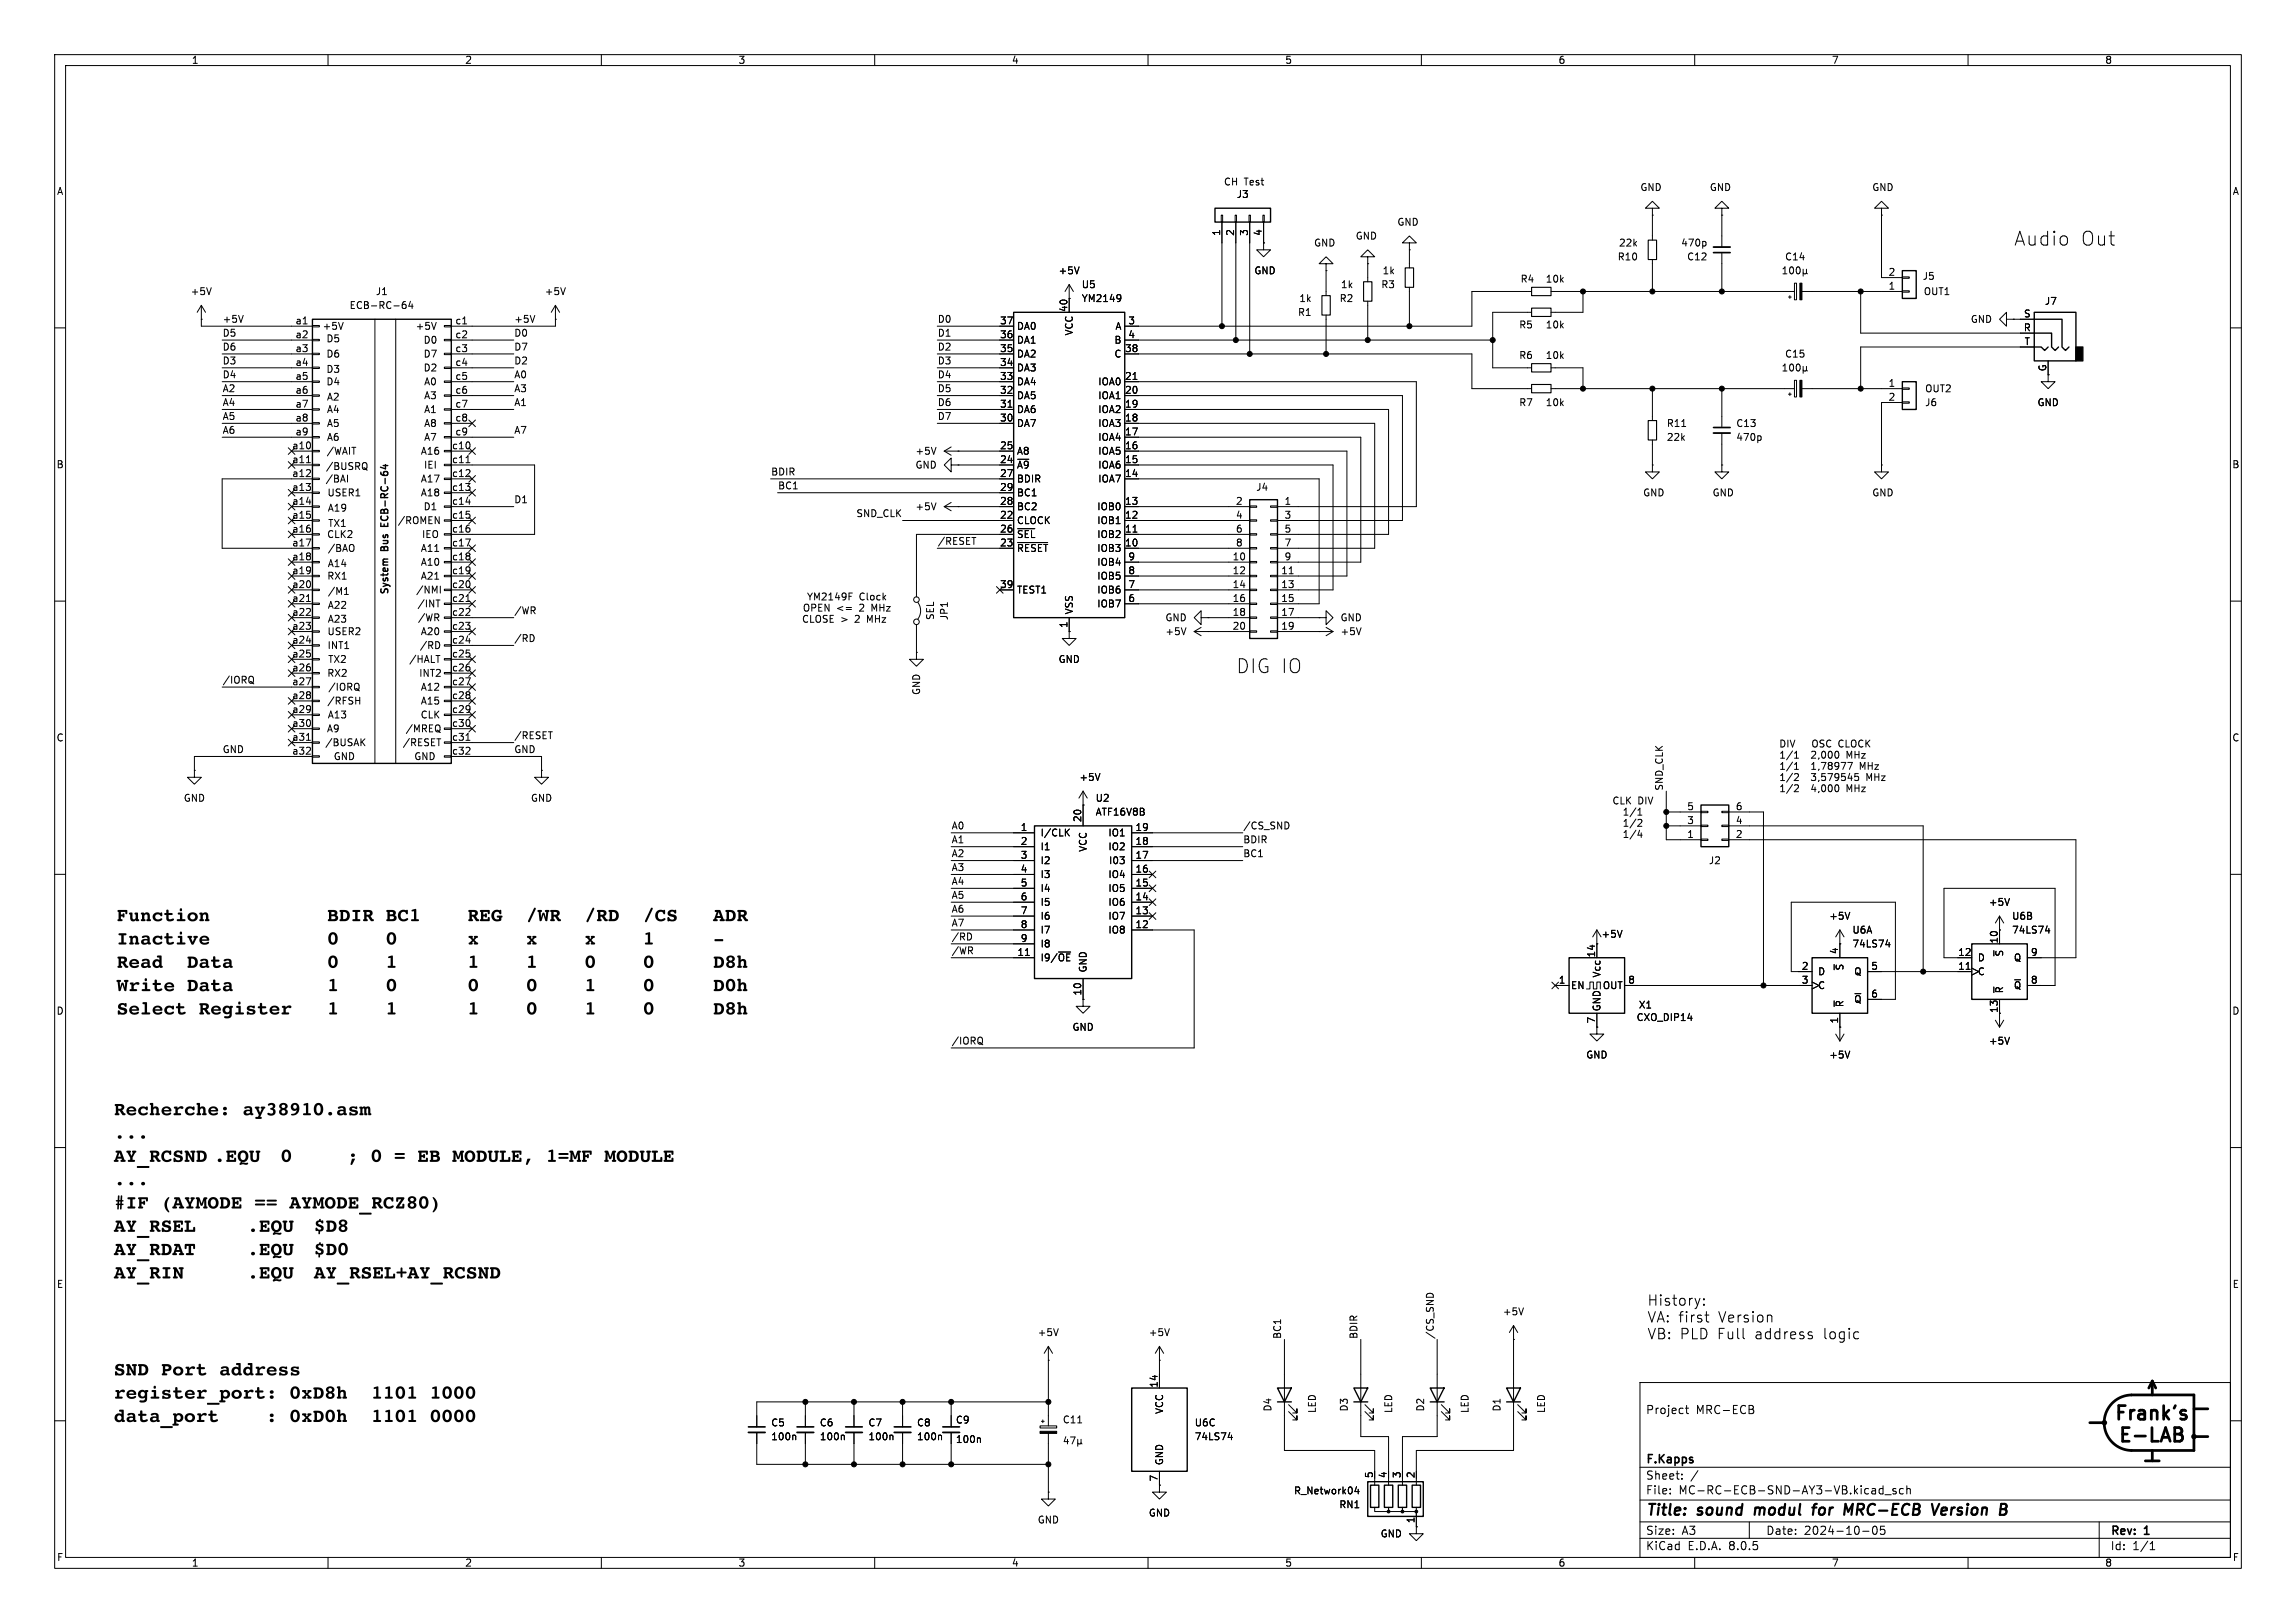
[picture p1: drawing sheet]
<svg xmlns="http://www.w3.org/2000/svg" width="420mm" height="297mm" viewBox="0 0 420 297" stroke-linecap="round" stroke-linejoin="round" font-family="sans-serif">
<defs><g id="words">
<g font-size="3.5">
<text x="368.4" y="45.2">Audio</text>
<text x="380.6" y="45.2">Out</text>
<text x="226.1" y="123.4">DIG IO</text>
<text x="21.3" y="169.6">Function</text>
<text x="21.3" y="173.8">Inactive</text>
<text x="59.8" y="169.6">BDIR BC1</text>
<text x="59.8" y="173.8">0</text>
<text x="70.5" y="173.8">0</text>
<text x="85.5" y="169.6">REG</text>
<text x="85.5" y="173.8">x</text>
<text x="96.2" y="173.8">x</text>
<text x="96.2" y="169.6">/WR</text>
<text x="106.9" y="173.8">x</text>
<text x="106.9" y="169.6">/RD</text>
<text x="117.6" y="173.8">1</text>
<text x="117.6" y="169.6">/CS</text>
<text x="130.4" y="169.6">ADR</text>
<text x="21.3" y="178.1">Read</text>
<text x="34.2" y="178.1">Data</text>
<text x="59.8" y="178.1">0</text>
<text x="70.5" y="178.1">1</text>
<text x="85.5" y="178.1">1</text>
<text x="96.2" y="178.1">1</text>
<text x="106.9" y="178.1">0</text>
<text x="117.6" y="178.1">0</text>
<text x="130.4" y="178.1">D8h</text>
<text x="21.3" y="182.4">Write</text>
<text x="34.2" y="182.4">Data</text>
<text x="59.8" y="182.4">1</text>
<text x="70.5" y="182.4">0</text>
<text x="85.5" y="182.4">0</text>
<text x="96.2" y="182.4">0</text>
<text x="106.9" y="182.4">1</text>
<text x="117.6" y="182.4">0</text>
<text x="130.4" y="182.4">D0h</text>
<text x="21.3" y="186.6">Select</text>
<text x="36.3" y="186.6">Register</text>
<text x="59.8" y="186.6">1</text>
<text x="70.5" y="186.6">1</text>
<text x="85.5" y="186.6">1</text>
<text x="96.2" y="186.6">0</text>
<text x="106.9" y="186.6">1</text>
<text x="117.6" y="186.6">0</text>
<text x="130.4" y="186.6">D8h</text>
<text x="20.8" y="205.1">Recherche:</text>
<text x="44.4" y="205.1">ay38910.asm</text>
<text x="20.8" y="213.6">AY_RCSND .EQU 0 ;</text>
<text x="67.8" y="213.6">0 = EB MODULE, 1=MF MODULE</text>
<text x="20.8" y="222.2">#IF</text>
<text x="20.8" y="226.4">AY_RSEL .EQU $D8</text>
<text x="29.4" y="222.2">(AYMODE== AYMODE_RCZ80)</text>
<text x="20.8" y="230.7">AY_RDAT .EQU $D0</text>
<text x="20.8" y="235">AY_RIN .EQU AY_RSEL+AY_RCSND</text>
<text x="20.8" y="252.7">SND Port</text>
<text x="20.8" y="257">register_port:</text>
<text x="40.1" y="252.7">address</text>
<text x="52.9" y="257">0xD8h</text>
<text x="67.9" y="257">1101</text>
<text x="78.6" y="257">1000</text>
<text x="20.8" y="261.2">data_port</text>
<text x="48.6" y="261.2">:</text>
<text x="52.9" y="261.2">0xD0h</text>
<text x="67.9" y="261.2">1101</text>
<text x="78.6" y="261.2">0000</text>
</g>
<g font-size="2.8">
<text x="301" y="277.9">Title:</text>
<text x="310.6" y="277.9">sound</text>
<text x="321.8" y="277.9">modul</text>
<text x="333.3" y="277.9">for</text>
<text x="339.8" y="277.9">MRC-ECB</text>
<text x="356.7" y="277.9">Version</text>
</g>
<g font-size="2.7">
<text x="301.2" y="239.2">History:</text>
<text x="301.2" y="242.2">VA: first</text>
<text x="301.2" y="245.3">VB: PLD Full</text>
<text x="314.3" y="242.2">Version</text>
<text x="321" y="245.3">address</text>
<text x="333.6" y="245.3">logic</text>
</g>
<g font-size="2.1">
<text x="301" y="259">Project</text>
<text x="310.2" y="259">MRC-ECB</text>
<text x="301" y="268.2">F.Kapps</text>
<text x="301" y="273.7">File:</text>
<text x="301" y="271">Sheet:</text>
<text x="307.1" y="273.7">MC-RC-ECB-SND-AY3-VB.kicad_sch</text>
<text x="301" y="281.1">Size:</text>
<text x="307.6" y="281.1">A3</text>
<text x="323" y="281.1">Date:</text>
<text x="330" y="281.1">2024-10-05</text>
<text x="386" y="281.3">Rev:</text>
<text x="392.4" y="281.3">1</text>
<text x="301" y="283.9">KiCad</text>
<text x="308.7" y="283.9">E.D.A.</text>
<text x="316.3" y="283.9">8.0.5</text>
<text x="386" y="283.9">Id:</text>
<text x="390.1" y="283.9">1/1</text>
</g>
<g font-size="1.8">
<text x="35" y="11.9">1</text>
<text x="85" y="11.9">2</text>
<text x="135" y="11.9">3</text>
<text x="185" y="11.9">4</text>
<text x="235" y="11.9">5</text>
<text x="285" y="11.9">6</text>
<text x="335" y="11.9">7</text>
<text x="385" y="11.9">8</text>
<text x="10.3" y="35.9">A</text>
<text x="223.8" y="34.1">CH Test</text>
<text x="300" y="35.2">GND</text>
<text x="312.7" y="35.2">GND</text>
<text x="342.4" y="35.2">GND</text>
<text x="408.3" y="35.9">A</text>
<text x="226.1" y="36.4">J3</text>
<text x="255.5" y="41.5">GND</text>
<text x="223.3" y="43.3" transform="rotate(-90 223.3 43.3)">1</text>
<text x="225.8" y="43.3" transform="rotate(-90 225.8 43.3)">2</text>
<text x="228.3" y="43.3" transform="rotate(-90 228.3 43.3)">3</text>
<text x="230.9" y="43.3" transform="rotate(-90 230.9 43.3)">4</text>
<text x="240.3" y="45.3">GND</text>
<text x="247.9" y="44">GND</text>
<text x="295.8" y="47.9">R10</text>
<text x="296.1" y="45.3">22k</text>
<text x="307.4" y="45.3">470p</text>
<text x="308.5" y="47.8">C12</text>
<text x="326.4" y="47.9">C14</text>
<text x="193.5" y="50.4">+5V</text>
<text x="197.8" y="52.9">U5</text>
<text x="229.4" y="50.4">GND</text>
<text x="245.2" y="52.9">1k</text>
<text x="252.6" y="52.9">R3</text>
<text x="252.8" y="50.4">1k</text>
<text x="278.1" y="51.9">R4</text>
<text x="282.7" y="51.9">10k</text>
<text x="345.4" y="53.1">1</text>
<text x="345.4" y="50.5">2</text>
<text x="351.6" y="51.4">J5</text>
<text x="34.8" y="54.2">+5V</text>
<text x="40.6" y="59.2">+5V</text>
<text x="54" y="59.4">a1</text>
<text x="63.9" y="56.7">ECB-RC-64</text>
<text x="68.7" y="54.2">J1</text>
<text x="83.2" y="59.4">c1</text>
<text x="94" y="59.2">+5V</text>
<text x="99.6" y="54.2">+5V</text>
<text x="171.4" y="59.2">D0</text>
<text x="182.8" y="59.4">37</text>
<text x="195.3" y="57.2" transform="rotate(-90 195.3 57.2)">40</text>
<text x="197.8" y="55.5">YM2149</text>
<text x="206.3" y="59.4">3</text>
<text x="237.3" y="58">R1</text>
<text x="237.6" y="55.5">1k</text>
<text x="245" y="55.5">R2</text>
<text x="351.8" y="54.2">OUT1</text>
<text x="360.4" y="59.3">GND</text>
<text x="370.1" y="58.2">S</text>
<text x="374" y="56">J7</text>
<text x="40.6" y="61.7">D5</text>
<text x="40.6" y="64.2">D6</text>
<text x="54" y="62">a2</text>
<text x="54" y="64.5">a3</text>
<text x="58.9" y="60.6">+5V</text>
<text x="59.6" y="62.8">D5</text>
<text x="59.6" y="65.6">D6</text>
<text x="75.9" y="60.6">+5V</text>
<text x="77.4" y="63.1">D0</text>
<text x="77.4" y="65.6">D7</text>
<text x="83.2" y="62">c2</text>
<text x="83.2" y="64.5">c3</text>
<text x="94" y="64.2">D7</text>
<text x="94" y="61.7">D0</text>
<text x="171.4" y="64.2">D2</text>
<text x="171.4" y="61.7">D1</text>
<text x="182.8" y="64.5">35</text>
<text x="182.8" y="62">36</text>
<text x="185.9" y="65.6">DA2</text>
<text x="185.9" y="63.1">DA1</text>
<text x="185.9" y="60.6">DA0</text>
<text x="196.4" y="61.5" transform="rotate(-90 196.4 61.5)">VCC</text>
<text x="203.8" y="65.6">C</text>
<text x="203.8" y="63.1">B</text>
<text x="203.9" y="60.6">A</text>
<text x="205.7" y="64.5">38</text>
<text x="206.3" y="62">4</text>
<text x="277.8" y="65.9">R6</text>
<text x="277.8" y="60.3">R5</text>
<text x="282.7" y="65.9">10k</text>
<text x="282.7" y="60.3">10k</text>
<text x="326.4" y="65.6">C15</text>
<text x="370.1" y="60.7">R</text>
<text x="370.3" y="63.2">T</text>
<text x="40.6" y="71.9">A2</text>
<text x="40.6" y="69.3">D4</text>
<text x="40.6" y="66.8">D3</text>
<text x="54" y="67.1">a4</text>
<text x="54" y="69.6">a5</text>
<text x="59.6" y="68.4">D3</text>
<text x="59.6" y="70.7">D4</text>
<text x="77.4" y="68.2">D2</text>
<text x="77.5" y="70.7">A0</text>
<text x="83.2" y="67.1">c4</text>
<text x="83.2" y="69.6">c5</text>
<text x="94" y="66.8">D2</text>
<text x="94" y="69.3">A0</text>
<text x="94" y="71.9">A3</text>
<text x="171.4" y="71.9">D5</text>
<text x="171.4" y="66.8">D3</text>
<text x="171.4" y="69.3">D4</text>
<text x="182.8" y="69.6">33</text>
<text x="182.8" y="67.1">34</text>
<text x="185.9" y="70.7">DA4</text>
<text x="185.9" y="68.2">DA3</text>
<text x="200.8" y="70.7">IOA0</text>
<text x="205.7" y="69.6">21</text>
<text x="345.4" y="70.9">1</text>
<text x="352.1" y="72">OUT2</text>
<text x="374.4" y="68" transform="rotate(-90 374.4 68)">G</text>
<text x="40.6" y="74.4">A4</text>
<text x="40.6" y="76.9">A5</text>
<text x="54" y="72.1">a6</text>
<text x="54" y="74.7">a7</text>
<text x="54" y="77.2">a8</text>
<text x="59.7" y="73.5">A2</text>
<text x="59.7" y="75.8">A4</text>
<text x="77.5" y="75.8">A1</text>
<text x="77.5" y="73.3">A3</text>
<text x="83.2" y="72.1">c6</text>
<text x="83.2" y="74.7">c7</text>
<text x="83.2" y="77.2">c8</text>
<text x="94" y="74.4">A1</text>
<text x="171.4" y="74.4">D6</text>
<text x="171.4" y="76.9">D7</text>
<text x="182.8" y="77.2">30</text>
<text x="182.8" y="74.7">31</text>
<text x="182.8" y="72.1">32</text>
<text x="185.9" y="75.8">DA6</text>
<text x="185.9" y="73.3">DA5</text>
<text x="200.8" y="75.8">IOA2</text>
<text x="200.8" y="73.3">IOA1</text>
<text x="205.7" y="77.2">18</text>
<text x="205.7" y="74.7">19</text>
<text x="205.7" y="72.1">20</text>
<text x="277.8" y="74.5">R7</text>
<text x="282.7" y="74.5">10k</text>
<text x="345.4" y="73.4">2</text>
<text x="352.1" y="74.5">J6</text>
<text x="372.6" y="74.5">GND</text>
<text x="40.6" y="79.5">A6</text>
<text x="53.4" y="82.3">a10</text>
<text x="54" y="79.8">a9</text>
<text x="59.7" y="83.4">/WAIT</text>
<text x="59.7" y="78.3">A5</text>
<text x="59.7" y="80.9">A6</text>
<text x="76.9" y="83.4">A16</text>
<text x="77.5" y="80.9">A7</text>
<text x="77.5" y="78.3">A8</text>
<text x="82.6" y="82.3">c10</text>
<text x="83.2" y="79.8">c9</text>
<text x="94" y="79.5">A7</text>
<text x="167.4" y="83.4">+5V</text>
<text x="182.8" y="82.3">25</text>
<text x="185.9" y="83.4">A8</text>
<text x="185.9" y="78.3">DA7</text>
<text x="200.8" y="83.4">IOA5</text>
<text x="200.8" y="80.9">IOA4</text>
<text x="200.8" y="78.3">IOA3</text>
<text x="205.7" y="82.3">16</text>
<text x="205.7" y="79.8">17</text>
<text x="304.8" y="78.3">R11</text>
<text x="304.8" y="80.9">22k</text>
<text x="317.5" y="78.3">C13</text>
<text x="317.5" y="80.9">470p</text>
<text x="10.3" y="85.9">B</text>
<text x="53.4" y="84.8">a11</text>
<text x="53.4" y="87.4">a12</text>
<text x="53.4" y="89.9">a13</text>
<text x="59.5" y="88.5">/BAI</text>
<text x="59.5" y="86.2">/BUSRQ</text>
<text x="76.9" y="88.5">A17</text>
<text x="77.4" y="86">IEI</text>
<text x="82.6" y="84.8">c11</text>
<text x="82.6" y="87.4">c12</text>
<text x="82.6" y="89.9">c13</text>
<text x="141" y="87.1">BDIR</text>
<text x="142.2" y="89.6">BC1</text>
<text x="167.4" y="86">GND</text>
<text x="182.8" y="84.8">24</text>
<text x="182.8" y="87.4">27</text>
<text x="182.8" y="89.9">29</text>
<text x="185.9" y="86">~{A9}</text>
<text x="185.9" y="88.5">BDIR</text>
<text x="200.8" y="88.5">IOA7</text>
<text x="200.8" y="86">IOA6</text>
<text x="205.7" y="87.4">14</text>
<text x="205.7" y="84.8">15</text>
<text x="408.2" y="85.9">B</text>
<text x="53.4" y="92.5">a14</text>
<text x="53.4" y="95">a15</text>
<text x="59.8" y="91">USER1</text>
<text x="59.9" y="93.8">A19</text>
<text x="71.4" y="95.9" transform="rotate(-90 71.4 95.9)">ECB-RC-64</text>
<text x="76.9" y="91">A18</text>
<text x="77.4" y="93.6">D1</text>
<text x="82.6" y="92.5">c14</text>
<text x="82.6" y="95">c15</text>
<text x="94" y="92.2">D1</text>
<text x="156.6" y="94.7">SND_CLK</text>
<text x="167.4" y="93.6">+5V</text>
<text x="182.8" y="95">22</text>
<text x="182.8" y="92.5">28</text>
<text x="185.9" y="93.6">BC2</text>
<text x="185.9" y="91">BC1</text>
<text x="200.6" y="93.6">IOB0</text>
<text x="205.7" y="95">12</text>
<text x="205.7" y="92.5">13</text>
<text x="226" y="92.5">2</text>
<text x="226" y="95">4</text>
<text x="229.7" y="90">J4</text>
<text x="234.9" y="92.5">1</text>
<text x="234.9" y="95">3</text>
<text x="300.5" y="91">GND</text>
<text x="313.2" y="91">GND</text>
<text x="342.4" y="91">GND</text>
<text x="53.4" y="97.5">a16</text>
<text x="53.4" y="100.1">a17</text>
<text x="59.7" y="98.7">CLK2</text>
<text x="59.9" y="101.2">/BAO</text>
<text x="59.9" y="96.6">TX1</text>
<text x="71.4" y="100.8" transform="rotate(-90 71.4 100.8)">Bus</text>
<text x="72.7" y="96.1">/ROMEN</text>
<text x="76.9" y="101.2">A11</text>
<text x="77.1" y="98.7">IEO</text>
<text x="82.6" y="97.5">c16</text>
<text x="82.6" y="100.1">c17</text>
<text x="171.4" y="99.8">/RESET</text>
<text x="182.8" y="100.1">23</text>
<text x="182.8" y="97.5">26</text>
<text x="185.9" y="96.1">CLOCK</text>
<text x="185.9" y="101.2">~{RESET}</text>
<text x="185.9" y="98.7">~{SEL}</text>
<text x="200.6" y="101.2">IOB3</text>
<text x="200.6" y="98.7">IOB2</text>
<text x="200.6" y="96.1">IOB1</text>
<text x="205.7" y="100.1">10</text>
<text x="205.7" y="97.5">11</text>
<text x="226" y="97.5">6</text>
<text x="226" y="100.1">8</text>
<text x="234.9" y="97.5">5</text>
<text x="234.9" y="100.1">7</text>
<text x="53.4" y="102.6">a18</text>
<text x="53.4" y="105.2">a19</text>
<text x="53.4" y="107.7">a20</text>
<text x="59.8" y="106.3">RX1</text>
<text x="59.9" y="104">A14</text>
<text x="76.9" y="103.7">A10</text>
<text x="76.9" y="106.3">A21</text>
<text x="82.6" y="102.6">c18</text>
<text x="82.6" y="105.2">c19</text>
<text x="82.6" y="107.7">c20</text>
<text x="182.8" y="107.7">39</text>
<text x="200.6" y="106.3">IOB5</text>
<text x="200.6" y="103.7">IOB4</text>
<text x="206.3" y="107.7">7</text>
<text x="206.3" y="105.2">8</text>
<text x="206.3" y="102.6">9</text>
<text x="225.4" y="102.6">10</text>
<text x="225.4" y="105.2">12</text>
<text x="225.4" y="107.7">14</text>
<text x="234.3" y="105.2">11</text>
<text x="234.3" y="107.7">13</text>
<text x="234.9" y="102.6">9</text>
<text x="53.4" y="110.2">a21</text>
<text x="53.4" y="112.8">a22</text>
<text x="59.9" y="111.6">A22</text>
<text x="59.9" y="109.1">/M1</text>
<text x="71.4" y="109" transform="rotate(-90 71.4 109)">System</text>
<text x="76" y="108.8">/NMI</text>
<text x="76.3" y="111.4">/INT</text>
<text x="76.3" y="113.9">/WR</text>
<text x="82.6" y="110.2">c21</text>
<text x="82.6" y="112.8">c22</text>
<text x="94" y="112.5">/WR</text>
<text x="146.8" y="112.1">OPEN &lt;=</text>
<text x="147.5" y="110.1">YM2149F</text>
<text x="157.2" y="110.1">Clock</text>
<text x="157.3" y="112.1">2</text>
<text x="159.7" y="112.1">MHz</text>
<text x="171" y="113.6" transform="rotate(-90 171 113.6)">SEL</text>
<text x="173.6" y="113.6" transform="rotate(-90 173.6 113.6)">JP1</text>
<text x="185.9" y="108.8">TEST1</text>
<text x="196.4" y="112.5" transform="rotate(-90 196.4 112.5)">VSS</text>
<text x="200.6" y="111.4">IOB7</text>
<text x="200.6" y="108.8">IOB6</text>
<text x="206.3" y="110.2">6</text>
<text x="213.1" y="113.9">GND</text>
<text x="225.4" y="110.2">16</text>
<text x="225.4" y="112.8">18</text>
<text x="234.3" y="110.2">15</text>
<text x="234.3" y="112.8">17</text>
<text x="245.1" y="113.9">GND</text>
<text x="53.4" y="115.3">a23</text>
<text x="53.4" y="117.9">a24</text>
<text x="59.8" y="116.4">USER2</text>
<text x="59.8" y="119">INT1</text>
<text x="59.9" y="114.2">A23</text>
<text x="76.7" y="119">/RD</text>
<text x="76.9" y="116.4">A20</text>
<text x="82.6" y="115.3">c23</text>
<text x="82.6" y="117.9">c24</text>
<text x="94" y="117.6">/RD</text>
<text x="146.6" y="114.2">CLOSE &gt;</text>
<text x="156.5" y="114.2">2</text>
<text x="158.9" y="114.2">MHz</text>
<text x="195.3" y="115" transform="rotate(-90 195.3 115)">1</text>
<text x="213.1" y="116.4">+5V</text>
<text x="225.4" y="115.3">20</text>
<text x="234.3" y="115.3">19</text>
<text x="245.1" y="116.4">+5V</text>
<text x="40.6" y="125.2">/IORQ</text>
<text x="53.4" y="120.4">a25</text>
<text x="53.4" y="122.9">a26</text>
<text x="53.4" y="125.5">a27</text>
<text x="59.8" y="124.1">RX2</text>
<text x="59.9" y="121.5">TX2</text>
<text x="74.7" y="121.5">/HALT</text>
<text x="76.6" y="124.1">INT2</text>
<text x="82.6" y="120.4">c25</text>
<text x="82.6" y="122.9">c26</text>
<text x="82.6" y="125.5">c27</text>
<text x="193.5" y="121.5">GND</text>
<text x="53.4" y="128">a28</text>
<text x="53.4" y="130.6">a29</text>
<text x="59.8" y="129.1">/RFSH</text>
<text x="59.9" y="131.7">A13</text>
<text x="59.9" y="126.6">/IORQ</text>
<text x="76.8" y="131.7">CLK</text>
<text x="76.9" y="126.6">A12</text>
<text x="76.9" y="129.1">A15</text>
<text x="82.6" y="128">c28</text>
<text x="82.6" y="130.6">c29</text>
<text x="168.5" y="127.3" transform="rotate(-90 168.5 127.3)">GND</text>
<text x="10.3" y="135.9">C</text>
<text x="40.6" y="137.9">GND</text>
<text x="53.4" y="133.1">a30</text>
<text x="53.4" y="135.6">a31</text>
<text x="59.4" y="136.8">/BUSAK</text>
<text x="59.7" y="134.2">A9</text>
<text x="73.6" y="136.8">/RESET</text>
<text x="74.1" y="134.2">/MREQ</text>
<text x="82.6" y="133.1">c30</text>
<text x="82.6" y="135.6">c31</text>
<text x="94" y="137.9">GND</text>
<text x="94" y="135.4">/RESET</text>
<text x="325.4" y="137">DIV</text>
<text x="331.9" y="137">OSC CLOCK</text>
<text x="408.2" y="135.9">C</text>
<text x="53.4" y="138.2">a32</text>
<text x="60.9" y="139.3">GND</text>
<text x="75.7" y="139.3">GND</text>
<text x="82.6" y="138.2">c32</text>
<text x="197.4" y="143.1">+5V</text>
<text x="325.4" y="139">1/1</text>
<text x="325.4" y="141.1">1/1</text>
<text x="325.4" y="143.1">1/2</text>
<text x="331.5" y="139">2,000</text>
<text x="331.5" y="141.1">1,78977</text>
<text x="331.5" y="143.1">3,579545</text>
<text x="338.1" y="139">MHz</text>
<text x="340.5" y="141.1">MHz</text>
<text x="341.7" y="143.1">MHz</text>
<text x="33.5" y="146.9">GND</text>
<text x="97" y="146.9">GND</text>
<text x="200.3" y="146.9">U2</text>
<text x="200.3" y="149.5">ATF16V8B</text>
<text x="294.9" y="147.4">CLK</text>
<text x="296.7" y="149.5">1/1</text>
<text x="299.6" y="147.4">DIV</text>
<text x="304.3" y="144.8" transform="rotate(-90 304.3 144.8)">SND_CLK</text>
<text x="308.5" y="148.3">5</text>
<text x="317.4" y="148.3">6</text>
<text x="325.4" y="145.2">1/2</text>
<text x="331.5" y="145.2">4,000</text>
<text x="338.1" y="145.2">MHz</text>
<text x="174" y="154.4">A1</text>
<text x="174" y="151.9">A0</text>
<text x="186.6" y="152.1">1</text>
<text x="186.6" y="154.7">2</text>
<text x="190.2" y="153.3">I/CLK</text>
<text x="190.2" y="155.8">I1</text>
<text x="197.9" y="150.5" transform="rotate(-90 197.9 150.5)">20</text>
<text x="199" y="156" transform="rotate(-90 199 156)">VCC</text>
<text x="202.6" y="155.8">IO2</text>
<text x="202.6" y="153.3">IO1</text>
<text x="207.6" y="154.7">18</text>
<text x="207.6" y="152.1">19</text>
<text x="227.3" y="151.9">/CS_SND</text>
<text x="227.3" y="154.4">BDIR</text>
<text x="296.7" y="151.5">1/2</text>
<text x="296.7" y="153.5">1/4</text>
<text x="308.5" y="153.4">1</text>
<text x="308.5" y="150.9">3</text>
<text x="317.4" y="153.4">2</text>
<text x="317.4" y="150.9">4</text>
<text x="174" y="156.9">A2</text>
<text x="174" y="159.5">A3</text>
<text x="186.6" y="157.2">3</text>
<text x="186.6" y="159.8">4</text>
<text x="190.2" y="158.3">I2</text>
<text x="190.2" y="160.9">I3</text>
<text x="202.6" y="160.9">IO4</text>
<text x="202.8" y="158.3">I03</text>
<text x="207.6" y="159.8">16</text>
<text x="207.6" y="157.2">17</text>
<text x="227.3" y="156.9">BC1</text>
<text x="312.5" y="158.3">J2</text>
<text x="174" y="162">A4</text>
<text x="174" y="164.6">A5</text>
<text x="174" y="167.1">A6</text>
<text x="186.6" y="162.3">5</text>
<text x="186.6" y="164.8">6</text>
<text x="186.6" y="167.4">7</text>
<text x="190.2" y="163.4">I4</text>
<text x="190.2" y="166">I5</text>
<text x="202.6" y="166">IO6</text>
<text x="202.6" y="163.4">IO5</text>
<text x="207.6" y="167.4">13</text>
<text x="207.6" y="164.8">14</text>
<text x="207.6" y="162.3">15</text>
<text x="363.7" y="166">+5V</text>
<text x="174" y="169.6">A7</text>
<text x="174" y="172.2">/RD</text>
<text x="186.6" y="169.9">8</text>
<text x="186.6" y="172.5">9</text>
<text x="190.2" y="168.5">I6</text>
<text x="190.2" y="171">I7</text>
<text x="190.2" y="173.6">I8</text>
<text x="202.6" y="171">IO8</text>
<text x="202.6" y="168.5">IO7</text>
<text x="207.6" y="169.9">12</text>
<text x="292.9" y="171.8">+5V</text>
<text x="334.5" y="168.5">+5V</text>
<text x="338.8" y="171">U6A</text>
<text x="338.8" y="173.6">74LS74</text>
<text x="365.5" y="172.8" transform="rotate(-90 365.5 172.8)">10</text>
<text x="368" y="168.5">U6B</text>
<text x="368" y="171">74LS74</text>
<text x="174" y="174.7">/WR</text>
<text x="186" y="175">11</text>
<text x="190.2" y="176.1">I9/~{OE}</text>
<text x="199" y="178.1" transform="rotate(-90 199 178.1)">GND</text>
<text x="291.8" y="175.3" transform="rotate(-90 291.8 175.3)">14</text>
<text x="293" y="179" transform="rotate(-90 293 179)">Vcc</text>
<text x="329.5" y="177.5">2</text>
<text x="332.5" y="178.7">D</text>
<text x="336.3" y="174.7" transform="rotate(-90 336.3 174.7)">4</text>
<text x="337.4" y="177.7" transform="rotate(-90 337.4 177.7)">~{S}</text>
<text x="339.1" y="178.7">Q</text>
<text x="342.2" y="177.5">5</text>
<text x="358.1" y="177.5">11</text>
<text x="358.1" y="175">12</text>
<text x="361.7" y="178.7">C</text>
<text x="361.7" y="176.1">D</text>
<text x="366.6" y="175.1" transform="rotate(-90 366.6 175.1)">~{S}</text>
<text x="368.3" y="176.1">Q</text>
<text x="371.4" y="175">9</text>
<text x="10.3" y="185.9">D</text>
<text x="197.9" y="182.3" transform="rotate(-90 197.9 182.3)">10</text>
<text x="285" y="180.1">1</text>
<text x="287.3" y="181.2">EN</text>
<text x="293" y="185.2" transform="rotate(-90 293 185.2)">GND</text>
<text x="293.1" y="181.2">OUT</text>
<text x="297.7" y="180.1">8</text>
<text x="299.7" y="184.8">X1</text>
<text x="329.5" y="180.1">3</text>
<text x="332.5" y="181.2">C</text>
<text x="337.4" y="184.4" transform="rotate(-90 337.4 184.4)">~{R}</text>
<text x="339.1" y="183.7">~{Q}</text>
<text x="342.2" y="182.6">6</text>
<text x="365.5" y="185.5" transform="rotate(-90 365.5 185.5)">13</text>
<text x="366.6" y="181.9" transform="rotate(-90 366.6 181.9)">~{R}</text>
<text x="368.3" y="181.2">~{Q}</text>
<text x="371.4" y="180.1">8</text>
<text x="408.2" y="185.9">D</text>
<text x="174" y="191.2">/IORQ</text>
<text x="196.1" y="188.8">GND</text>
<text x="291.8" y="187.4" transform="rotate(-90 291.8 187.4)">7</text>
<text x="299.3" y="187">CXO_DIP14</text>
<text x="336.3" y="187.4" transform="rotate(-90 336.3 187.4)">1</text>
<text x="363.7" y="191.4">+5V</text>
<text x="290.1" y="193.9">GND</text>
<text x="334.5" y="193.9">+5V</text>
<text x="10.3" y="235.9">E</text>
<text x="408.3" y="235.9">E</text>
<text x="189.7" y="244.7">+5V</text>
<text x="210.1" y="244.7">+5V</text>
<text x="234.4" y="245.1" transform="rotate(-90 234.4 245.1)">BC1</text>
<text x="248.4" y="245.1" transform="rotate(-90 248.4 245.1)">BDIR</text>
<text x="262.3" y="245.1" transform="rotate(-90 262.3 245.1)">/CS_SND</text>
<text x="274.8" y="240.9">+5V</text>
<text x="211.8" y="254" transform="rotate(-90 211.8 254)">14</text>
<text x="141" y="261.2">C5</text>
<text x="141" y="263.8">100n</text>
<text x="149.9" y="261.2">C6</text>
<text x="149.9" y="263.8">100n</text>
<text x="158.8" y="261.2">C7</text>
<text x="158.8" y="263.8">100n</text>
<text x="167.6" y="261.2">C8</text>
<text x="167.6" y="263.8">100n</text>
<text x="174.8" y="260.7">C9</text>
<text x="194.3" y="260.7">C11</text>
<text x="213" y="258.8" transform="rotate(-90 213 258.8)">VCC</text>
<text x="218.4" y="261.2">U6C</text>
<text x="218.4" y="263.8">74LS74</text>
<text x="232.8" y="258.4" transform="rotate(-90 232.8 258.4)">D4</text>
<text x="240.9" y="258.7" transform="rotate(-90 240.9 258.7)">LED</text>
<text x="246.7" y="258.4" transform="rotate(-90 246.7 258.4)">D3</text>
<text x="254.9" y="258.7" transform="rotate(-90 254.9 258.7)">LED</text>
<text x="260.7" y="258.4" transform="rotate(-90 260.7 258.4)">D2</text>
<text x="268.8" y="258.7" transform="rotate(-90 268.8 258.7)">LED</text>
<text x="274.7" y="258.4" transform="rotate(-90 274.7 258.4)">D1</text>
<text x="282.8" y="258.7" transform="rotate(-90 282.8 258.7)">LED</text>
<text x="174.8" y="264.3">100n</text>
<text x="213" y="268.2" transform="rotate(-90 213 268.2)">GND</text>
<text x="211.8" y="271.2" transform="rotate(-90 211.8 271.2)">7</text>
<text x="236.6" y="273.7">R_Network04</text>
<text x="251.2" y="270.6" transform="rotate(-90 251.2 270.6)">5</text>
<text x="253.7" y="270.6" transform="rotate(-90 253.7 270.6)">4</text>
<text x="256.3" y="270.6" transform="rotate(-90 256.3 270.6)">3</text>
<text x="258.8" y="270.6" transform="rotate(-90 258.8 270.6)">2</text>
<text x="189.7" y="279">GND</text>
<text x="210.1" y="277.7">GND</text>
<text x="244.9" y="276.2">RN1</text>
<text x="252.5" y="281.5">GND</text>
<text x="258.8" y="278.8" transform="rotate(-90 258.8 278.8)">1</text>
<text x="10.3" y="285.9">F</text>
<text x="35" y="286.9">1</text>
<text x="85" y="286.9">2</text>
<text x="135" y="286.9">3</text>
<text x="185" y="286.9">4</text>
<text x="235" y="286.9">5</text>
<text x="285" y="286.9">6</text>
<text x="335" y="286.9">7</text>
<text x="385" y="286.9">8</text>
<text x="408.3" y="285.9">F</text>
</g>
</g></defs>
<g fill="none" stroke="#000" stroke-width=".18">
<path d="M10 10h400v277h-400zM12 12h396v273h-396zM60 10v2M110 10v2M160 10v2M210 10v2M260 10v2M310 10v2M360 10v2M223.4 39.4h.2v1.2h-.2zM225.9 39.4h.3v1.2h-.3zM228.5 39.4h.2v1.2h-.2z"/>
<path d="M231 39.4h.3v1.2h-.3zM302.3 38.1h1.2l-1.2-1.3-1.3 1.3h1.3v1.3M302.3 39.4h.1M302.3 39.4v4.5M315 38.1h1.2l-1.2-1.3-1.3 1.3h1.3v1.3M315 39.4h.1M315 39.4v5.8M344.2 38.1h-1.3l1.3-1.3 1.2 1.3h-1.2v1.3M344.2 39.4h.1M344.2 39.4v11.4h3.8M10 60h2M36.8 58.4h.1"/>
<path d="M36.8 55.9l-.7 1.3M36.8 55.9v3.8h20.3M36.8 55.9l.8 1.3M38.6 52.6l-.4 1.3M44.5 57.7l-.4 1.3M57.1 59.6h1.3v.2h-1.3zM62.8 59l-.4 1.3M68.6 58.4v81.3M72.4 58.4v81.3M73.7 55.7h.4l.2 .2-.1 .5h-.5M74.2 55.2l-.4 .1-.2 .2M75.1 55.1l-.3 .9h.8"/>
<path d="M75.4 55.6v.9M79.8 59l-.4 1.3M81.3 59.6h1.2v.2h-1.2zM84.6 59.3h.8M97.8 57.7l-.4 1.3M101.6 58.4h.1M101.6 55.9v3.8h-19.1M101.6 55.9l-.8 1.3M101.6 55.9l.8 1.3M103.4 52.6l-.4 1.3M171.4 59.7h14M195.6 54.6h.1"/>
<path d="M195.6 52.1v5.1M195.6 52.1l-.8 1.2M195.6 52.1l.7 1.2M197.4 48.8l-.4 1.3M204.9 54l.1 .6-.2 .5M205 54.5l-.1 .1M223.5 40.6v19.1M226.1 40.6v21.6M228.6 40.6v24.2M231.1 44.5v1.2h1.3l-1.3 1.3-1.2-1.3h1.2M231.1 44.5h.1M231.1 40.6v3.9"/>
<path d="M242.6 48.3h1.2l-1.2-1.3-1.3 1.3h1.3v1.2M242.6 49.5h.1M242.6 49.5v4.6M242.6 57.7v7.1M250.2 47h1.3l-1.3-1.3-1.3 1.3h1.3v1.3M250.2 48.3h.1M250.2 48.3v3.3M250.2 55.1v7.1M257.8 44.5h1.3l-1.3-1.3-1.3 1.3h1.3v1.2M257.8 45.7h.1M257.8 45.7v3.3M257.8 52.6v7.1"/>
<path d="M280.2 57.2h-7.2v10.1h7.2M280.2 53.3h-11v6.4h-63.5M283.7 53.3h44.5M289.6 53.3v3.9h-5.9M302.3 47.5v5.8M311.8 44.2l.3 .2v.4l-.3 .2M315 46.2v7.1M326.1 50.1h.8M326.1 49.2l.4-.4v1.3M327.2 54.4h.5M327.4 54.1v.5M327.5 49l.2-.2a.68 .68 0 0 1 .4 .7 .68 .68 0 0 1-.4 .6l-.3-.5z"/>
<path d="M328.2 51.8h.4v3.1h-.4zM328.7 49l.2-.2a.68 .68 0 0 1 .4 .7 .68 .68 0 0 1-.4 .6l-.3-.5zM329.6 53.3h18.4M329.8 49.9l.2 .2h.3l.1-.2M329.8 49.3v1.2M330.4 49.9l.2 .2M330.4 49.3v.6M340.4 53.3v7.7h31.7M348 50.7h1.2v.2h-1.2zM348 53.2h1.2v.3h-1.2zM367 58.4v-1.2l-1.2 1.2 1.2 1.3v-1.3h1.3M368.3 58.4h.1"/>
<path d="M368.3 58.4h3.8M408 60h2M40.6 67.3h16.5M40.6 77.5h16.5M40.6 74.9h16.5M40.6 72.4h16.5M40.6 69.9h16.5M40.6 64.8h16.5M40.6 62.2h16.5M57.1 79.9h1.3v.2h-1.3zM57.1 77.3h1.3v.3h-1.3zM57.1 74.8h1.3v.3h-1.3z"/>
<path d="M57.1 72.3h1.3v.2h-1.3zM57.1 69.7h1.3v.3h-1.3zM57.1 67.2h1.3v.2h-1.3zM57.1 64.6h1.3v.3h-1.3zM57.1 62.1h1.3v.3h-1.3zM81.3 79.9h1.2v.2h-1.2zM81.3 77.3h1.2v.3h-1.2zM81.3 74.8h1.2v.3h-1.2zM81.3 72.3h1.2v.2h-1.2zM81.3 69.7h1.2v.3h-1.2zM81.3 67.2h1.2v.2h-1.2zM81.3 64.6h1.2v.3h-1.2z"/>
<path d="M81.3 62.1h1.2v.3h-1.2zM82.5 67.3h11.5M82.5 77.5h3.9M82.5 74.9h11.5M82.5 72.4h11.5M82.5 69.9h11.5M82.5 64.8h11.5M82.5 62.2h11.5M85.8 76.9l1.2 1.2M87 76.9l-1.2 1.2M171.4 67.3h14M171.4 77.5h14"/>
<path d="M171.4 74.9h14M171.4 72.4h14M171.4 69.9h14M171.4 64.8h14M171.4 62.2h14M184.4 74.5h.7M205.7 69.9h53.4v22.8h-25.4M205.7 64.8h63.5v6.3h11M205.7 77.5h45.8v22.8h-17.8M205.7 74.9h48.3v22.9h-20.3M205.7 72.4h50.8v22.9h-22.8M205.7 62.2h67.3"/>
<path d="M207.3 69.4h.7M283.7 71.1h44.5M283.7 67.3h5.9v3.8M302.3 71.1v5.9M307.6 78h.8M315 71.1v7.1M315 79.2v5.9M321.9 79.7l.2 .3v.4l-.2 .2M326.1 67l.4-.4v1.3M326.1 67.9h.8M327.2 72.1h.5M327.4 71.9v.5"/>
<path d="M327.5 66.7l.2-.1a.68 .68 0 0 1 .4 .7 .68 .68 0 0 1-.4 .6l-.3-.5zM328.2 69.6h.4v3h-.4zM328.7 66.7l.2-.1a.68 .68 0 0 1 .4 .7 .68 .68 0 0 1-.4 .6l-.3-.5zM329.6 71.1h18.4M329.8 67v1.3M329.8 67.7l.2 .2h.3l.1-.2M330.4 67v.7M330.4 67.7l.2 .2M348 73.5h1.2v.3h-1.2zM348 71h1.2v.2h-1.2zM348 73.7h-3.8v11.4M372.1 63.5h-31.7v7.6"/>
<path d="M374.6 66v3.9h1.3l-1.3 1.2-1.2-1.2h1.2M40.6 80h16.5M52.7 81.9l1.2 1.3M52.7 84.5l1.2 1.2M52.7 89.6l1.2 1.2M52.7 94.6l1.2 1.3M52.7 97.2l1.2 1.2M52.7 92.1l1.2 1.2M53.3 92.7h3.8M53.3 97.8h3.8M53.3 95.3h3.8M53.3 85.1h3.8"/>
<path d="M53.3 82.6h3.8M53.3 90.2h3.8M53.9 81.9l-1.2 1.3M53.9 84.5l-1.2 1.2M53.9 89.6l-1.2 1.2M53.9 94.6l-1.2 1.3M53.9 97.2l-1.2 1.2M53.9 92.1l-1.2 1.2M56.1 84.7h.7M57.1 97.7h1.3v.2h-1.3zM57.1 95.1h1.3v.3h-1.3zM57.1 92.6h1.3v.2h-1.3z"/>
<path d="M57.1 90h1.3v.3h-1.3zM57.1 87.5h1.3v.3h-1.3zM57.1 85h1.3v.2h-1.3zM57.1 82.4h1.3v.3h-1.3zM57.1 87.6h-16.5v12.7h16.5M63.6 86.9v1.3M64.6 99.7a.9 .9 0 0 1 0 1.1M66.8 85.7l.1 .2M66.8 84.7h.1a.9 .9 0 0 1 0 1.2M66.9 85.9l.3 .1M66.9 85.9h-.1M79.6 94.6l.7 1.2v-1.2"/>
<path d="M81.3 97.7h1.2v.2h-1.2zM81.3 95.1h1.2v.3h-1.2zM81.3 92.6h1.2v.2h-1.2zM81.3 90h1.2v.3h-1.2zM81.3 87.5h1.2v.3h-1.2zM81.3 85h1.2v.2h-1.2zM81.3 82.4h1.2v.3h-1.2zM82.5 92.7h11.5M82.5 85.1h15.3v12.7h-15.3M82.5 95.3h3.9M82.5 87.6h3.9M82.5 82.6h3.9"/>
<path d="M82.5 80h11.5M82.5 90.2h3.9M85.2 98.6h.8l-.5 1.3M85.2 84.7h.8M85.2 91.9h.8M85.8 87l1.2 1.2M85.8 89.6l1.2 1.2M85.8 94.6l1.2 1.3M85.8 81.9l1.2 1.3M85.8 99.7l1.2 1.2M87 87l-1.2 1.2M87 89.6l-1.2 1.2"/>
<path d="M87 94.6l-1.2 1.3M87 81.9l-1.2 1.3M87 99.7l-1.2 1.2M141 87.6h44.4M142.2 90.2h43.2M165.1 95.3h20.3M171.2 92l-.4 1.3M171.2 81.9l-.4 1.2M172.7 92.7l1.3 .8M172.7 92.7h12.7M172.7 82.6h12.7M172.7 82.6l1.3 .7"/>
<path d="M174 85.1v-1.3l-1.3 1.3 1.3 1.3v-1.3h1.3M174 91.9l-1.3 .8M174 81.8l-1.3 .8M175.3 92.7h.1M175.3 85.1h.1M175.3 82.6h.1M175.3 85.1h10.1M177.8 98.4h.7M185.4 97.8h-17.8v11.4M186.2 99.3h5.4M186.2 96.7h3.1M205.7 92.7h22.9"/>
<path d="M205.7 97.8h22.9M205.7 95.3h22.9M205.7 87.6h35.6v22.9h-7.6M205.7 85.1h38.1v22.9h-10.1M205.7 82.6h40.7v22.8h-12.7M205.7 80h43.2v22.9h-15.2M207.3 97.4h.7M228.6 97.7h1.3v.2h-1.3zM228.6 95.1h1.3v.3h-1.3zM228.6 92.6h1.3v.2h-1.3zM232.4 97.7h1.3v.2h-1.3zM232.4 95.1h1.3v.3h-1.3z"/>
<path d="M232.4 92.6h1.3v.2h-1.3zM302.3 85.1v1.3h1.2l-1.2 1.2-1.3-1.2h1.3M302.3 85.1h.1M302.3 80.5v4.6M315 85.1v1.3h1.2l-1.2 1.2-1.3-1.2h1.3M315 85.1h.1M344.2 85.1v1.3h1.2l-1.2 1.2-1.3-1.2h1.3M344.2 85.1h.1M10 110h2M52.7 107.3l1.2 1.3M52.7 102.3l1.2 1.2M52.7 104.8l1.2 1.2"/>
<path d="M52.7 109.9l1.2 1.2M52.7 112.4l1.2 1.2M52.7 117.5l1.2 1.2M52.7 115l1.2 1.2M53.3 115.6h3.8M53.3 108h3.8M53.3 110.5h3.8M53.3 105.4h3.8M53.3 102.9h3.8M53.3 113h3.8M53.3 118.1h3.8M53.9 107.3l-1.2 1.3"/>
<path d="M53.9 102.3l-1.2 1.2M53.9 104.8l-1.2 1.2M53.9 109.9l-1.2 1.2M53.9 112.4l-1.2 1.2M53.9 115l-1.2 1.2M53.9 117.5l-1.2 1.2M56.1 110.1h.7M57.1 118h1.3v.2h-1.3zM57.1 115.4h1.3v.3h-1.3zM57.1 112.9h1.3v.3h-1.3zM57.1 110.4h1.3v.2h-1.3zM57.1 107.8h1.3v.3h-1.3z"/>
<path d="M57.1 105.3h1.3v.2h-1.3zM57.1 102.7h1.3v.3h-1.3zM57.1 100.2h1.3v.3h-1.3zM63 108.8h.7M63 107.9l.4-.4v1.3M79.7 120h.8M79.8 109.8h.7M80.2 117.5l.2 .5-.2 .6M80.5 107.3v1.2M81.3 118h1.2v.2h-1.2zM81.3 115.4h1.2v.3h-1.2zM81.3 112.9h1.2v.3h-1.2z"/>
<path d="M81.3 110.4h1.2v.2h-1.2zM81.3 107.8h1.2v.3h-1.2zM81.3 105.3h1.2v.2h-1.2zM81.3 102.7h1.2v.3h-1.2zM81.3 100.2h1.2v.3h-1.2zM82.5 115.6h3.9M82.5 100.3h3.9M82.5 108h3.9M82.5 110.5h3.9M82.5 105.4h3.9M82.5 102.9h3.9M82.5 113h11.5"/>
<path d="M82.5 118.1h11.5M85.2 110.1h.8M85.2 117.3h.8M85.8 109.9l1.2 1.2M85.8 115l1.2 1.2M85.8 107.3l1.2 1.3M85.8 102.3l1.2 1.2M85.8 104.8l1.2 1.2M87 115l-1.2 1.2M87 104.8l-1.2 1.2M87 109.9l-1.2 1.2M87 107.3l-1.2 1.3"/>
<path d="M87 102.3l-1.2 1.2M97.5 116.2l.2 .5-.2 .6M154.8 111.2h1M154.8 111.5h1M155.3 108.5h.6M167.6 119.4v1.3h1.3l-1.3 1.2-1.2-1.2h1.2M167.6 119.4h.1M167.6 114.3v5.1M167.9 110.2a2.54 2.54 0 0 1 0 3.1M171.4 100.3h14M182.3 107.3l1.2 1.3M182.9 108h2.5"/>
<path d="M183.5 107.3l-1.2 1.3M195.6 115.6v1.2h1.2l-1.2 1.3-1.3-1.3h1.3M195.6 115.6h.1M195.6 113v2.6M205.7 100.3h22.9M205.7 108h22.9M205.7 110.5h22.9M205.7 105.4h22.9M205.7 102.9h22.9M216.9 114.9l-.4 1.2M218.4 115.6l1.3 .7M218.4 115.6h10.2"/>
<path d="M219.7 113v-1.2l-1.3 1.2 1.3 1.3v-1.3h1.3M219.7 114.8l-1.3 .8M221 115.6h.1M221 113h.1M221 113h7.6M228.6 115.4h1.3v.3h-1.3zM228.6 112.9h1.3v.3h-1.3zM228.6 110.4h1.3v.2h-1.3zM228.6 107.8h1.3v.3h-1.3zM228.6 105.3h1.3v.2h-1.3zM228.6 102.7h1.3v.3h-1.3zM228.6 100.2h1.3v.3h-1.3z"/>
<path d="M232.4 115.4h1.3v.3h-1.3zM232.4 112.9h1.3v.3h-1.3zM232.4 110.4h1.3v.2h-1.3zM232.4 107.8h1.3v.3h-1.3zM232.4 105.3h1.3v.2h-1.3zM232.4 102.7h1.3v.3h-1.3zM232.4 100.2h1.3v.3h-1.3zM233.7 115.6h10.1M233.7 113h7.6M235.8 105h.8M241.3 113h1.3v-1.2l1.2 1.2-1.2 1.3v-1.3M241.3 113h.1"/>
<path d="M241.3 115.6h.1M242.6 114.8l1.2 .8M243.8 115.6l-1.2 .7M249 114.9l-.5 1.2M408 110h2M40.6 125.7h16.5M46.2 123.8a.9 .9 0 0 1 0 1.2l.2 .1M52.7 130.2l1.2 1.2M52.7 120l1.2 1.3M52.7 122.6l1.2 1.2M52.7 127.7l1.2 1.2M52.7 132.7l1.2 1.3"/>
<path d="M52.7 135.3l1.2 1.2M53.3 120.7h3.8M53.3 123.2h3.8M53.3 128.3h3.8M53.3 130.8h3.8M53.3 133.4h3.8M53.3 135.9h3.8M53.9 120l-1.2 1.3M53.9 127.7l-1.2 1.2M53.9 130.2l-1.2 1.2M53.9 135.3l-1.2 1.2M53.9 122.6l-1.2 1.2"/>
<path d="M53.9 132.7l-1.2 1.3M56.1 135.5h.7M57.1 138.3h1.3v.3h-1.3zM57.1 135.8h1.3v.2h-1.3zM57.1 133.2h1.3v.3h-1.3zM57.1 130.7h1.3v.2h-1.3zM57.1 128.1h1.3v.3h-1.3zM57.1 125.6h1.3v.3h-1.3zM57.1 123.1h1.3v.2h-1.3zM57.1 120.5h1.3v.3h-1.3zM57.1 138.4h-21.5v2.6M65.1 128.2h.7"/>
<path d="M65.5 125.1a.9 .9 0 0 1 0 1.1l.2 .2M65.8 127.6v1.2M66.2 135.7l.6 .8M66.8 135.2l-.8 .7M79.9 135.2h.7M80.4 134l.2 .1M80.4 132.8v.9M81.3 138.3h1.2v.3h-1.2zM81.3 135.8h1.2v.2h-1.2zM81.3 133.2h1.2v.3h-1.2zM81.3 130.7h1.2v.2h-1.2zM81.3 128.1h1.2v.3h-1.2z"/>
<path d="M81.3 125.6h1.2v.3h-1.2zM81.3 123.1h1.2v.2h-1.2zM81.3 120.5h1.2v.3h-1.2zM82.5 120.7h3.9M82.5 123.2h3.9M82.5 125.7h3.9M82.5 128.3h3.9M82.5 130.8h3.9M82.5 133.4h3.9M82.5 135.9h11.5M82.5 138.4h16.6v2.6M85.2 124h.8l-.5 1.3"/>
<path d="M85.2 135.5h.8M85.8 120l1.2 1.3M85.8 125.1l1.2 1.2M85.8 122.6l1.2 1.2M85.8 127.7l1.2 1.2M85.8 130.2l1.2 1.2M85.8 132.7l1.2 1.3M87 120l-1.2 1.3M87 125.1l-1.2 1.2M87 122.6l-1.2 1.2M87 127.7l-1.2 1.2M87 130.2l-1.2 1.2"/>
<path d="M87 132.7l-1.2 1.3M100.3 133.9h.7M328.3 138.7h.7M328.3 137.8l.3-.3v1.2M328.3 139.9l.3-.4v1.3M338.8 139.5l-.5 1.3M10 160h2M35.6 141v1.2h1.2l-1.2 1.3-1.3-1.3h1.3M35.6 141h.1M99.1 141v1.2h1.2l-1.2 1.3-1.3-1.3h1.3M99.1 141h.1M174 152.4h15.2"/>
<path d="M174 157.5h15.2M174 154.9h15.2M195.1 152.3l.5 .7M195.6 151.7l-.7 .7M198.1 147.3h.1M198.1 144.8l-.7 1.3M198.1 144.8v6.3M198.1 144.8l.8 1.3M201.2 141.5l-.4 1.3M207 152.4h20.3M207 157.5h20.3M207 154.9h20.3"/>
<path d="M210.2 159.4l1.2 1.2M211.4 159.4l-1.2 1.2M235.4 150.4a.68 .68 0 0 1 .4 .7 .68 .68 0 0 1-.4 .6M299.6 149.2h.7M299.6 148.3l.4-.4v1.3M299.7 150l.4-.1 .2 .4-.8 .9h.8M299.9 151.9l-.3 .9h.8M300.2 152.4v.9M304.8 144.8v8.9h6.3M304.8 151.1h6.3M304.8 148.6h6.3M311.1 148.5h1.3v.2h-1.3z"/>
<path d="M311.1 151h1.3v.3h-1.3zM311.1 153.5h1.3v.3h-1.3zM315 148.5h1.2v.2h-1.2zM315 151h1.2v.3h-1.2zM315 153.5h1.2v.3h-1.2zM316.2 153.7h63.5v21.6h-8.9M316.2 151.1h35.6v26.7M316.2 148.6h6.4v31.7M328.3 140.8h.7M328.3 141.6h.4l.3 .3-.8 .9h.8M328.3 143.7l.4-.1 .3 .4-.8 .9h.8M339.3 141.6h.6"/>
<path d="M339.3 142.1h.4l.3 .2-.1 .5h-.6M408 160h2M174 160h15.2M174 175.3h15.2M174 170.2h15.2M174 167.6h15.2M174 165.1h15.2M174 162.6h15.2M174 172.7h15.2M177.5 170.8l.2 .5-.2 .7M187.6 174.8h.7M198.1 179.1v3.8"/>
<path d="M207 160h3.8M207 170.2h11.4v21.6h-44.4M207 167.6h3.8M207 165.1h3.8M207 162.6h3.8M210.2 167l1.2 1.2M210.2 164.5l1.2 1.2M210.2 162l1.2 1.2M211.4 167l-1.2 1.2M211.4 164.5l-1.2 1.2M211.4 162l-1.2 1.2M283.9 179.7l1.2 1.2"/>
<path d="M285.1 179.7l-1.2 1.2M292.1 172.7h.1M292.1 170.2l-.8 1.3M292.1 170.2v5.1M292.1 170.2l.8 1.3M296.7 170.3l-.4 1.2M331.5 179.7l1.2 .6-1.2 .7M331.5 177.8h-3.8v-12.7h19v17.8h-5.1M336.5 172.7h.1M336.5 170.2l-.7 1.3M336.5 170.2v5.1M336.5 170.2l.8 1.3"/>
<path d="M338.4 166.9l-.5 1.3M341.6 177.8h19.1M345 172.9h.7M345.6 172.5v.8M359.7 177.4h.7M360.7 177.2l1.2 .6-1.2 .6M360.7 175.3h-5.1v-12.7h20.3v17.7h-5.1M365.8 170.2h.1M365.8 167.6l-.8 1.3M365.8 167.6v5.1M365.8 167.6l.7 1.3M367.6 164.4l-.4 1.3"/>
<path d="M374.2 170.3h.8M374.8 169.9v.9M179.5 189.9a.9 .9 0 0 1 0 1.1l.3 .2M198.1 182.9v1.3h1.3l-1.3 1.2-1.3-1.2h1.3M198.1 182.9h.1M284.5 180.3h2.5M290.2 181h.6v-1.3h.7v1.3h.6v-1.3h.6v1.3M292.1 188v1.2h1.3l-1.3 1.3-1.3-1.3h1.3M292.1 188h.1M292.1 185.4v2.6M297.2 180.3h34.3M335.5 183.2v1"/>
<path d="M335.8 189.2l.7 1.3M336.5 188h.1M336.5 185.4v5.1M337.3 189.2l-.8 1.3M338.4 192.3l-.5 1.3M364.7 180.6v1M365 186.7l.8 1.3M365.8 182.9v5.1M366.5 186.7l-.7 1.3M367.6 189.8l-.4 1.3M10 210h2M408 210h2"/>
<path d="M260.9 237.1a.68 .68 0 0 1 .7-.4 .68 .68 0 0 1 .6 .4M278.7 239.3l-.4 1.3M311 237.6l-.5 1.3M311.7 238.7v.2M311.7 237.7v.2M10 260h2M147.3 256.5v4.6M156.2 256.5v4.6M165.1 256.5v4.6M174 256.5v4.6M190.8 259.8v.5M191.8 248.9h.1"/>
<path d="M191.8 246.4v14.5M191.8 246.4l-.8 1.2M191.8 246.4l.7 1.2M191.8 256.5h-53.4v4.6M193.6 243.1l-.4 1.3M212.1 248.9h.1M212.1 246.4v7.6M212.1 246.4l-.8 1.2M212.1 246.4l.8 1.2M213.9 243.1l-.4 1.3M234.9 245.1v20.3h16.6v3.8M235.7 258.3l1.5 1.5v-.7v.7h-.7"/>
<path d="M235.7 257l1.5 1.6v-.8v.8h-.7M248.9 245.1v17.8h5.1v6.3M249.7 258.3l1.5 1.5v-.7v.7h-.8M249.7 257l1.5 1.6v-.8v.8h-.8M262.9 245.1v17.8h-6.4v6.3M263.7 258.3l1.5 1.5v-.7v.7h-.8M263.7 257l1.5 1.6v-.8v.8h-.8M276.9 245.1h.1M276.9 242.6v22.8h-17.8v3.8M276.9 242.6l-.8 1.2M276.9 242.6l.7 1.2M277.6 258.3l1.5 1.5v-.7v.7h-.7"/>
<path d="M277.6 257l1.5 1.6v-.8v.8h-.7M300 253h108v32h-108zM308.3 257.7h.6M308.5 257.2v1.3l.4 .2M311.9 240.7h.7M312.1 240v1.7l.1 .1 .4 .1M318.9 244.9l.2 .1M320.4 257.9a.4 .4 0 0 1 .4 .4 .4 .4 0 0 1-.3 .4M320.6 257.3l.1 .2-.1 .3M324 240.7l.1 1.2M331 244.4h.5l.1 .3-.3 .3h-.4M331 243.7l.5 .1"/>
<path d="M339.8 243.7l.2 .1M340 244.9l-.2 .1M408 260h2M138.4 262.1v5.9h53.4M145.4 262.6l.2 .2v.7M147.3 262.1v5.9M154.3 262.6l.1 .2v.7M156.2 262.1v5.9M163.2 262.6l.1 .2v.7M165.1 262.1v5.9M172 262.6l.2 .2v.7M174 262.1v5.9"/>
<path d="M179.2 263.1l.1 .2v.7M190.2 260.9h3.1v.4h-3.1zM190.5 260.1h.5M191.8 273v1.3h1.2l-1.2 1.3-1.3-1.3h1.3M191.8 273h.1M191.8 262.3v10.7M195 262.9l-.3 .9h.7M195.3 263.4v.8M195.8 263h.9l-.6 1.2M197.1 260.4h.8M197.1 263.4v1.3M197.1 264.1l.2 .1h.3l.1-.1"/>
<path d="M197.7 264.1l.2 .1M197.7 263.4v.7M212.1 271.8v1.2h1.3l-1.3 1.3-1.3-1.3h1.3M212.1 271.8h.1M212.1 269.2v2.6M224.7 263h.7M225.3 262.6v.9M248.1 272l-.3 1h.8M248.4 272.5v.9M251.5 275.8v.8h2.5v-.8v.8h2.5v-.8v.8h2.6v-.8M251.5 270.5v1.3M254 270.5v1.3"/>
<path d="M256.5 270.5v1.3M259.1 279.4v1.3h1.2l-1.2 1.2-1.3-1.2h1.3M259.1 279.4h.1M259.1 270.5v1.3M259.1 276.9v2.5M300 278.5h108M300 274.5h108M300 268.5h108M305.5 273.2v.2M305.5 272.5v.1M307.7 270.5v.2M307.7 269.8v.1"/>
<path d="M310.6 269.1l-1.3 1.9M320 278.5v3M342.6 272.4l.4 .1 .1 .9M342.7 279.4l.2-.1a.8 .8 0 0 1 .5 .7 .8 .8 0 0 1-.5 .8 1 1 0 0 1-.2-1.4zM343.1 273.3l-.5 .1M343.1 272.7l-.5 .1M344.4 272.5l-.4-.1-.3 .3v.4l.2 .2h.5M344.4 271.9v1.5M344.7 279.3h-.7l-.1 .7 .3-.1h.5l.1 .2-.1 .5-.2 .2-.6-.2M344.8 273.5h1.1M346.8 272.5l-.4-.1-.2 .2 .1 .2 .5 .2v.3h-.6M348.2 272.5l-.5-.1-.3 .3v.4l.2 .2h.6"/>
<path d="M348.8 272.5l.2-.1 .4 .1v.9M348.8 271.9v1.5M384 278.5v6.5M60 285v2M110 285v2M160 285v2M210 285v2M260 285v2M300 281.5h108M310 285v2M340.7 280.2h1.2M360 285v2"/>
<path d="M393.3 283.6h.9M393.3 282.5l.4-.4v1.5"/>
<circle cx="167.6" cy="109.7" r=".51"/>
<circle cx="167.6" cy="113.8" r=".51"/>
</g>
<path d="M321.1 275.9l-.1 1.3M331.5 275.9h.8M332.3 275.2l-.3 .1-.2 .2-.2 1.7M338.1 276.6l.8-1.4-.2 2M354.7 275.2l-.9 2M355.1 276.5l1-.2v-.3l-.2-.1-.6 .1-.2 .9 .2 .3 .6-.1" fill="none" stroke="#000" stroke-width=".4"/>
<path d="M241.8 54.1h1.5v3.6h-1.5zM249.4 51.6h1.6v3.5h-1.6zM257 49h1.6v3.6h-1.6zM280.2 52.6h3.5v1.5h-3.5zM280.2 56.4h3.5v1.5h-3.5zM301.5 43.9h1.5v3.6h-1.5zM280.2 70.4h3.5v1.5h-3.5zM280.2 66.5h3.5v1.6h-3.5zM301.5 77h1.5v3.5h-1.5z" fill="none" stroke="#000" stroke-width=".2"/>
<g fill="none" stroke="#000" stroke-width=".25">
<path d="M222.2 38.1h10.2v2.5h-10.2zM57.1 58.4h25.4v81.3h-25.4zM185.4 57.2h20.3v55.8h-20.3zM348 49.5h2.5v5.1h-2.5zM372.1 57.2h7.6v8.8h-7.6zM372.1 58.4h5.1v5.1l.6 .6 .7-.6M348 69.9h2.5v5h-2.5zM372.1 63.5h1.3l.6 .6 .6-.6M372.1 61h3.2v2.5l.6 .6 .7-.6M70.1 85.2h.8M70.5 85v.8l-.9-.3M228.6 91.4h5.1v25.4h-5.1z"/>
<path d="M189.2 151.1h17.8v28h-17.8zM311.1 147.3h5.1v7.6h-5.1zM287 175.3h10.2v10.1h-10.2zM331.5 175.3h10.1v10.1h-10.1zM360.7 172.7h10.1v10.2h-10.1zM207 254h10.2v15.2h-10.2zM233.7 254h2.5l-1.3 2.5zM233.7 256.5h2.5M247.6 254h2.6l-1.3 2.5zM247.6 256.5h2.6M261.6 254h2.6l-1.3 2.5zM261.6 256.5h2.6"/>
<path d="M275.6 254h2.5l-1.2 2.5zM275.6 256.5h2.5M250.2 271.1h10.1v6.4h-10.1zM250.7 271.8h1.5v4h-1.5zM253.2 271.8h1.6v4h-1.6zM255.8 271.8h1.5v4h-1.5zM258.3 271.8h1.5v4h-1.5z"/>
</g>
<path d="M313.4 45.2h3.1M313.4 79.2h3.1M136.9 262.1h3.1M145.8 262.1h3M154.7 262.1h3M163.6 262.1h3M172.5 262.1h3" fill="none" stroke="#000" stroke-width=".33"/>
<path d="M313.4 46.2h3.1M313.4 78.2h3.1M136.9 261.1h3.1M145.8 261.1h3M154.7 261.1h3M163.6 261.1h3M172.5 261.1h3" fill="none" stroke="#000" stroke-width=".3"/>
<g fill="#000" stroke="#000" stroke-width=".18">
<path d="M329.2 51.8h.4v3.1h-.4zM329.2 69.6h.4v3h-.4zM190.2 261.9h3.1v.4h-3.1z"/>
<circle cx="223.5" cy="59.7" r=".46"/>
<circle cx="257.8" cy="59.7" r=".46"/>
<circle cx="289.6" cy="53.3" r=".46"/>
<circle cx="302.3" cy="53.3" r=".46"/>
<circle cx="315" cy="53.3" r=".46"/>
<circle cx="340.4" cy="53.3" r=".46"/>
<circle cx="226.1" cy="62.2" r=".46"/>
<circle cx="228.6" cy="64.8" r=".46"/>
<circle cx="242.6" cy="64.8" r=".46"/>
<circle cx="250.2" cy="62.2" r=".46"/>
<circle cx="273" cy="62.2" r=".46"/>
<circle cx="289.6" cy="71.1" r=".46"/>
<circle cx="302.3" cy="71.1" r=".46"/>
<circle cx="315" cy="71.1" r=".46"/>
<circle cx="340.4" cy="71.1" r=".46"/>
<circle cx="304.8" cy="148.6" r=".46"/>
<circle cx="304.8" cy="151.1" r=".46"/>
<circle cx="351.8" cy="177.8" r=".46"/>
<circle cx="322.6" cy="180.3" r=".46"/>
<circle cx="147.3" cy="256.5" r=".46"/>
<circle cx="156.2" cy="256.5" r=".46"/>
<circle cx="165.1" cy="256.5" r=".46"/>
<circle cx="174" cy="256.5" r=".46"/>
<circle cx="191.8" cy="256.5" r=".46"/>
<circle cx="147.3" cy="268" r=".46"/>
<circle cx="156.2" cy="268" r=".46"/>
<circle cx="165.1" cy="268" r=".46"/>
<circle cx="174" cy="268" r=".46"/>
<circle cx="191.8" cy="268" r=".46"/>
<circle cx="254" cy="276.6" r=".25"/>
<circle cx="256.5" cy="276.6" r=".25"/>
<circle cx="259.1" cy="276.6" r=".25"/>
</g>
<path d="M379.7 63.5h1.3v2.5h-1.3z" fill="#000" stroke="#000" stroke-width=".25"/>
<g fill="none" stroke="#000" stroke-width=".5">
<path d="M386.3 256.8a5.1 5.1 0 0 1 3.6-1.5h11.4v10.1h-11.4a5.1 5.1 0 0 1-4.6-3.1 5.1 5.1 0 0 1 1-5.5zM387.6 258.4h.8M388.8 257.2h-1.2v2.5M389.7 258.1v1.6M390.4 258.1a.64 .64 0 0 0-.7 .4M391.3 258.2l.2-.1 .7 .1 .1 .2v1.3M392.3 258.7l-.8 .1a.49 .49 0 0 0-.4 .4 .49 .49 0 0 0 .4 .5l.8-.1M393.5 258.3a.62 .62 0 0 1 1.1 .1v1.3M393.5 258.1v1.6M393.7 252.7v2.6M393.7 252.7l-.6 1.3M393.7 252.7l.6 1.3"/>
<path d="M395.8 257.2v2.5M396 258.8l.7 .9M396.7 258.1l-.9 .9M397.9 257.2l-.2 .5M399.8 258.2l-.6-.1-.3 .3 .1 .4 .8 .2 .2 .2-.2 .4-.2 .1-.7-.1M401.3 257.8h2.6M382.3 260.3h2.5M388.3 262.4h.8M389.5 261.2h-1.2v2.5h1.2M390.5 262.8h2M392.4 267.3h2.6M393.6 261.2v2.5h1.2"/>
<path d="M393.7 265.4v1.9M395.3 263.7l.8-2.5 .9 2.5M395.5 263h1.2M397.8 262.4h.8M397.8 261.2h.8a.61 .61 0 0 1 .5 .6 .61 .61 0 0 1-.5 .6 .67 .67 0 0 1 .7 .6 .67 .67 0 0 1-.5 .7h-1zM401.3 262.9h2.6"/>
<circle cx="384.9" cy="260.3" r=".25"/>
<circle cx="401.3" cy="262.9" r=".25"/>
</g>
<g fill="#000">
<path d="M30.2 180.1a.9 .9 0 0 1 1-.3 .9 .9 0 0 1 .6 .8l-1.3 .1a.77 .77 0 0 0 1.2 .2h.1a.71 .71 0 0 1-1.1 .5 .81 .81 0 0 1-.6-1h1.3a.49 .49 0 0 0-.4-.3 .49 .49 0 0 0-.5 .3h-.4zM34.4 171.3h.7v.3h-.2l.3 .8 .4-.8h-.2v-.3h.8v.2l-.2 .1-.7 1.3-.3-.1-.5-1.2h-.2zM36.7 171.5a.9 .9 0 0 1 1-.3 .9 .9 0 0 1 .6 .9l-1.4 .1a.77 .77 0 0 0 1.2 .1l.1 .1a.71 .71 0 0 1-1 .5 .81 .81 0 0 1-.7-1h1.3a.49 .49 0 0 0-.4-.3 .49 .49 0 0 0-.5 .3h-.4zM36.5 167h.5l.1 .2a.57 .57 0 0 1 .7-.2 .57 .57 0 0 1 .3 .6v.6l.2 .2-.1 .2-.7-.1v-.3h.2v-.5a.3 .3 0 0 0-.3-.4 .3 .3 0 0 0-.3 .4v.5l.2 .1v.2l-.2 .1-.6-.1v-.3h.2v-.8l-.2-.2zM130.8 171.9h1.4l.1 .3h-1.5zM32.6 183.5l.4 .1v.5h.6l.1 .2-.1 .2h-.6v.5a.5 .5 0 0 0 .8 .1 .38 .38 0 0 1 0 .5 .38 .38 0 0 1-.5 .1 .6 .6 0 0 1-.7-.7v-.5h-.3l-.1-.2 .1-.1 .3-.1zM51.6 184.1h.6v.3a.62 .62 0 0 1 1.1-.1l-.2 .2a.52 .52 0 0 0-.8 .2v.6h.6l-.1 .3h-1.3l.1-.3h.2v-.9h-.2zM64.4 212.1h.6l-.7 1.1-.2-.1zM65.8 202.5h.4l.1 .1 .3-.1a.52 .52 0 0 0 .7 0h.3l.1 .3 .2 1.3-.6-.1v-1l-.1-.2-.2 .3 .1 1-.5-.1v-1l-.1-.2-.2 .3 .1 1-.7-.1 .1-.2 .1-.1zM57.9 223.5l.7-.4a.24 .24 0 0 0 .1 .2 .24 .24 0 0 0 .3 0l.1 .5-.1 .1a.42 .42 0 0 0-.4-.3 .42 .42 0 0 0-.4 .2l.1 .2a.77 .77 0 0 1 .9 1l-.2 .2-.4 .1-.1 .5-.2 .1v-.6l-.6-.1v-.4l.2-.2a.43 .43 0 0 0 .4 .4 .43 .43 0 0 0 .5-.2l-.2-.2a.83 .83 0 0 1-.8-.7zM57.9 227.8l.7-.5a.24 .24 0 0 0 .1 .3 .24 .24 0 0 0 .3 0l.1 .4-.1 .2a.42 .42 0 0 0-.4-.3 .42 .42 0 0 0-.4 .2l.1 .2a.77 .77 0 0 1 .9 1l-.2 .2-.4 .1-.1 .5h-.2v-.5l-.6-.1v-.4l.2-.2a.43 .43 0 0 0 .4 .4 .43 .43 0 0 0 .5-.3l-.2-.1a.83 .83 0 0 1-.8-.7zM59.8 223.4h.4a1.07 1.07 0 0 1 1.4 1 1.07 1.07 0 0 1-1.4 1h-.4l-.1-.2 .2-.2-.1-1.3h.5v1.3a.66 .66 0 0 0 .8-.6 .66 .66 0 0 0-.8-.7h-.6z"/>
<path d="M59.8 227.6h.4a1.07 1.07 0 0 1 1.4 1.1 1.07 1.07 0 0 1-1.4 1h-.4l-.1-.2 .2-.2-.1-1.3h.5v1.3a.66 .66 0 0 0 .8-.6 .66 .66 0 0 0-.8-.7l-.6-.1zM62.2 227.7a.91 .91 0 0 1 1.1-.1 .91 .91 0 0 1 .3 1.1 .89 .89 0 0 1-.9 1 .89 .89 0 0 1-.8-1.1h.5a.5 .5 0 0 0 0 .5 .5 .5 0 0 0 .6 .1l.1-.5a.54 .54 0 0 0 0-.6 .54 .54 0 0 0-.6-.2l-.1 .7h-.5zM62.1 223.4a.77 .77 0 0 1 .9-.2 .77 .77 0 0 1 .5 .8l-.4 .3a.65 .65 0 0 1 .4 .9 .65 .65 0 0 1-.9 .3 .65 .65 0 0 1-.7-.7h.5a.36 .36 0 0 0 .5 .3 .36 .36 0 0 0 .1-.6 .36 .36 0 0 0-.6 .2v.1h-.5l.1-.3 .4-.2-.3-.2-.1-.3h.4a.33 .33 0 0 0 .5 .3 .33 .33 0 0 0 .1-.5 .33 .33 0 0 0-.6 .1v.1h-.4zM83.5 232.1a1.38 1.38 0 0 1 1.2-.2h.2l.1 .2v.4l-.2 .2a.71 .71 0 0 0-.7-.4 .72 .72 0 0 0-.3 1.1 .72 .72 0 0 0 1.1 0 .39 .39 0 0 1 0 .5 .39 .39 0 0 1-.4 .1 1.08 1.08 0 0 1-1.2-.6 1.08 1.08 0 0 1 .2-1.3zM85.6 232.1a.99 .99 0 0 1 1.1-.1l.3-.1v.5l-.1 .2a.58 .58 0 0 0-.9-.3v.3l.2 .1a.71 .71 0 0 1 .9 .7 .71 .71 0 0 1-.9 .6l-.8-.1v-.6l.3-.1a.51 .51 0 0 0 .4 .4 .51 .51 0 0 0 .5-.2l-.4-.3a.62 .62 0 0 1-.7-.3 .62 .62 0 0 1 .1-.7zM87.5 231.9h.6l.7 1.3v-.9l-.3-.1v-.2l.2-.1 .7 .1v.2l-.2 .1-.1 1.7-.3-.1-.7-1.3v1h.2l.1 .2-.2 .2-.7-.1v-.3h.2v-1.3l-.2-.1zM89.7 231.9h.5a1.07 1.07 0 0 1 1.3 1 1.07 1.07 0 0 1-1.3 1.1h-.4l-.2-.2 .2-.2-.1-1.3h.6v1.3a.66 .66 0 0 0 .7-.7 .66 .66 0 0 0-.7-.6l-.7-.1zM36.4 249.6h.3l.1 .6h.6l.1 .2-.1 .1-.6 .1v.4a.5 .5 0 0 0 .8 .2 .38 .38 0 0 1 0 .4 .38 .38 0 0 1-.5 .1 .6 .6 0 0 1-.8-.7v-.4h-.2l-.2-.2 .1-.2h.3zM38.5 258.1l.4 .1v.5h.6l.1 .2-.1 .2h-.6v.4a.5 .5 0 0 0 .8 .2 .38 .38 0 0 1 0 .5 .38 .38 0 0 1-.4 .1 .6 .6 0 0 1-.8-.8v-.4h-.3l-.1-.2 .1-.2h.3zM44.7 254.4h.6v.3a.62 .62 0 0 1 1.1-.1l-.3 .2a.52 .52 0 0 0-.8 .2v.6h.6v.3h-1.3l.1-.3h.2v-.9h-.2zM47.1 253.9h.3v.5l.7 .1 .1 .1-.1 .2h-.7v.5a.5 .5 0 0 0 .9 .1 .38 .38 0 0 1 0 .5 .38 .38 0 0 1-.5 .1 .6 .6 0 0 1-.8-.7v-.5h-.2l-.2-.2 .1-.1 .3-.1zM53.3 250.2l1.2-.2 .2 .4-.2 .2a.61 .61 0 0 0-.9-.1l.4 .2a.59 .59 0 0 1 .6 .1 .59 .59 0 0 1 .1 .7l-.4 .2h-1l-.1-.4 .2-.2a.61 .61 0 0 0 .9 .2l-.2-.2a.59 .59 0 0 1-.7-.2 .59 .59 0 0 1-.1-.7z"/>
<circle cx="21.9" cy="216.6" r=".34"/>
<circle cx="21.9" cy="208.1" r=".34"/>
<circle cx="24" cy="216.6" r=".34"/>
<circle cx="24" cy="208.1" r=".34"/>
<circle cx="26.2" cy="216.6" r=".34"/>
<circle cx="26.2" cy="208.1" r=".34"/>
<circle cx="41.1" cy="203.8" r=".34"/>
<circle cx="41.1" cy="202.9" r=".34"/>
<circle cx="64.5" cy="211.4" r=".34"/>
<circle cx="49.7" cy="255.7" r=".34"/>
<circle cx="49.7" cy="254.7" r=".34"/>
</g>
<use href="#words"/>
</svg>
